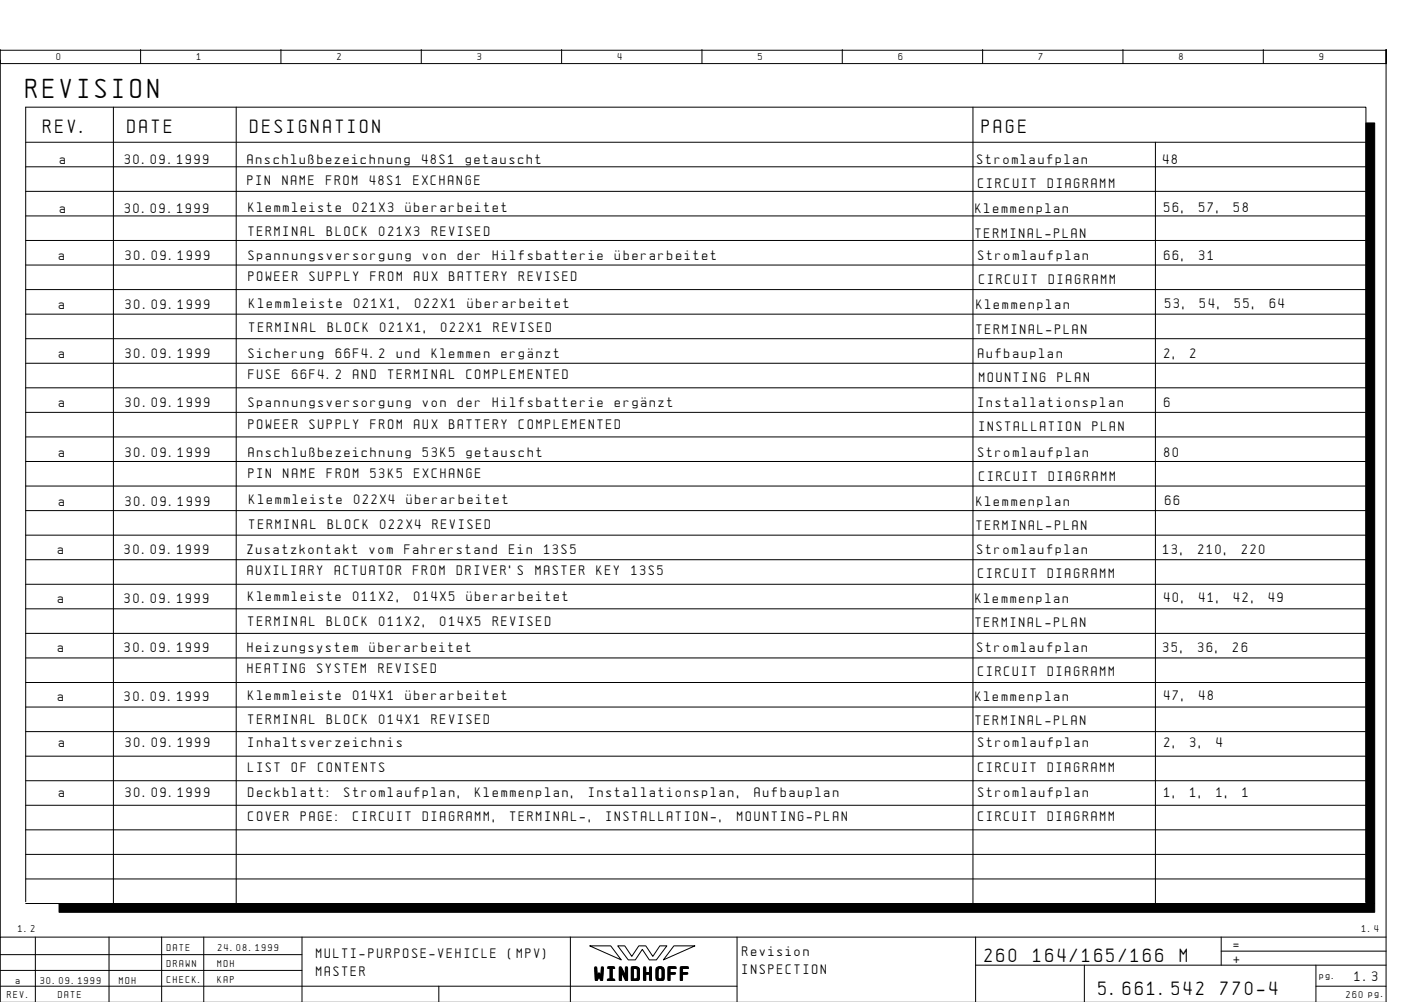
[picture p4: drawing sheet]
<svg xmlns="http://www.w3.org/2000/svg" width="399mm" height="286mm" viewBox="0 0 399 286" stroke-linecap="round" stroke-linejoin="round" font-family="sans-serif">
<defs><g id="words">
<text font-size="6.2" x="7.3" y="28">REVISION</text>
<g font-size="4.4">
<text x="12.3" y="38.1">REV.</text>
<text x="36.3" y="38.1">DATE</text>
<text x="71.3" y="38.1">DESIGNATION</text>
<text x="279.8" y="38.1">PAGE</text>
<text x="280.6" y="274.1">260</text>
<text x="294.5" y="274.1">164/165/166</text>
<text x="336.3" y="274.1">M</text>
<text x="169.5" y="279.3">WINDHOFF</text>
<text x="313.1" y="283.6">5.661.542</text>
<text x="347.9" y="283.6">770-4</text>
</g>
<g font-size="3.1">
<text x="17.1" y="46.8">a</text>
<text x="35.6" y="46.8">30.09.1999</text>
<text x="70.6" y="46.8">Anschlu·bezeichnung</text>
<text x="120.3" y="46.8">48S1</text>
<text x="132.7" y="46.8">getauscht</text>
<text x="278.6" y="46.8">Stromlaufplan</text>
<text x="331.6" y="46.8">48</text>
<text x="70.6" y="52.8">PIN</text>
<text x="80.5" y="52.8">NAME</text>
<text x="92.9" y="52.8">FROM</text>
<text x="105.4" y="52.8">48S1</text>
<text x="117.8" y="52.8">EXCHANGE</text>
<text x="278.8" y="53.7">CIRCUIT</text>
<text x="298.7" y="53.7">DIAGRAMM</text>
<text x="17.1" y="60.8">a</text>
<text x="35.6" y="60.8">30.09.1999</text>
<text x="70.8" y="60.4">Klemmleiste</text>
<text x="100.7" y="60.4">021X3</text>
<text x="115.6" y="60.4">Åberarbeitet</text>
<text x="278.1" y="60.8">Klemmenplan</text>
<text x="331.8" y="60.5">56,</text>
<text x="341.8" y="60.5">57,</text>
<text x="351.7" y="60.5">58</text>
<text x="70.8" y="67.4">TERMINAL</text>
<text x="93.2" y="67.4">BLOCK</text>
<text x="108.1" y="67.4">021X3</text>
<text x="123" y="67.4">REVISED</text>
<text x="278.1" y="67.8">TERMINAL-PLAN</text>
<text x="16.8" y="74.1">a</text>
<text x="35.8" y="74.1">30.09.1999</text>
<text x="70.8" y="74.1">Spannungsversorgung</text>
<text x="120.6" y="74.1">von</text>
<text x="130.5" y="74.1">der</text>
<text x="140.5" y="74.1">Hilfsbatterie</text>
<text x="175.3" y="74.1">Åberarbeitet</text>
<text x="278.8" y="74.1">Stromlaufplan</text>
<text x="331.8" y="74.1">66,</text>
<text x="341.8" y="74.1">31</text>
<text x="70.8" y="80.2">POWEER</text>
<text x="88.2" y="80.2">SUPPLY</text>
<text x="105.6" y="80.2">FROM</text>
<text x="118.1" y="80.2">AUX</text>
<text x="128" y="80.2">BATTERY</text>
<text x="147.9" y="80.2">REVISED</text>
<text x="279" y="81">CIRCUIT</text>
<text x="299" y="81">DIAGRAMM</text>
<text x="16.8" y="88.1">a</text>
<text x="35.8" y="88.1">30.09.1999</text>
<text x="71.1" y="87.7">Klemmleiste</text>
<text x="100.9" y="87.7">021X1,</text>
<text x="118.3" y="87.7">022X1</text>
<text x="133.2" y="87.7">Åberarbeitet</text>
<text x="278.3" y="88.1">Klemmenplan</text>
<text x="332.1" y="87.8">53,</text>
<text x="342" y="87.8">54,</text>
<text x="352" y="87.8">55,</text>
<text x="361.9" y="87.8">64</text>
<text x="71.1" y="94.7">TERMINAL</text>
<text x="93.4" y="94.7">BLOCK</text>
<text x="108.4" y="94.7">021X1,</text>
<text x="125.8" y="94.7">022X1</text>
<text x="140.7" y="94.7">REVISED</text>
<text x="278.3" y="95.1">TERMINAL-PLAN</text>
<text x="16.8" y="102.2">a</text>
<text x="35.8" y="102.2">30.09.1999</text>
<text x="70.8" y="102.2">Sicherung</text>
<text x="95.7" y="102.2">66F4.2</text>
<text x="113.1" y="102.2">und</text>
<text x="123" y="102.2">Klemmen</text>
<text x="142.9" y="102.2">ergÑnzt</text>
<text x="278.8" y="102.2">Aufbauplan</text>
<text x="331.8" y="102.2">2,</text>
<text x="339.3" y="102.2">2</text>
<text x="70.8" y="108.1">FUSE</text>
<text x="83.2" y="108.1">66F4.2</text>
<text x="100.7" y="108.1">AND</text>
<text x="110.6" y="108.1">TERMINAL</text>
<text x="133" y="108.1">COMPLEMENTED</text>
<text x="279" y="109">MOUNTING</text>
<text x="301.4" y="109">PLAN</text>
<text x="16.8" y="116.1">a</text>
<text x="35.8" y="116.1">30.09.1999</text>
<text x="70.8" y="116.1">Spannungsversorgung</text>
<text x="120.6" y="116.1">von</text>
<text x="130.5" y="116.1">der</text>
<text x="140.5" y="116.1">Hilfsbatterie</text>
<text x="175.3" y="116.1">ergÑnzt</text>
<text x="278.8" y="116.1">Installationsplan</text>
<text x="331.8" y="116.1">6</text>
<text x="70.8" y="122.2">POWEER</text>
<text x="88.2" y="122.2">SUPPLY</text>
<text x="105.6" y="122.2">FROM</text>
<text x="118.1" y="122.2">AUX</text>
<text x="128" y="122.2">BATTERY</text>
<text x="147.9" y="122.2">COMPLEMENTED</text>
<text x="279" y="123">INSTALLATION</text>
<text x="311.4" y="123">PLAN</text>
<text x="16.8" y="130.1">a</text>
<text x="35.8" y="130.1">30.09.1999</text>
<text x="70.8" y="130.1">Anschlu·bezeichnung</text>
<text x="120.6" y="130.1">53K5</text>
<text x="133" y="130.1">getauscht</text>
<text x="278.8" y="130.1">Stromlaufplan</text>
<text x="331.8" y="130.1">80</text>
<text x="70.8" y="136.1">PIN</text>
<text x="80.8" y="136.1">NAME</text>
<text x="93.2" y="136.1">FROM</text>
<text x="105.6" y="136.1">53K5</text>
<text x="118.1" y="136.1">EXCHANGE</text>
<text x="279" y="137">CIRCUIT</text>
<text x="299" y="137">DIAGRAMM</text>
<text x="71.1" y="143.7">Klemmleiste</text>
<text x="100.9" y="143.7">022X4</text>
<text x="115.8" y="143.7">Åberarbeitet</text>
<text x="332.1" y="143.9">66</text>
<text x="16.8" y="144.2">a</text>
<text x="35.8" y="144.2">30.09.1999</text>
<text x="278.3" y="144.1">Klemmenplan</text>
<text x="71.1" y="150.7">TERMINAL</text>
<text x="93.4" y="150.7">BLOCK</text>
<text x="108.4" y="150.7">022X4</text>
<text x="123.3" y="150.7">REVISED</text>
<text x="278.3" y="151.1">TERMINAL-PLAN</text>
<text x="16.5" y="157.8">a</text>
<text x="35.5" y="157.8">30.09.1999</text>
<text x="70.5" y="157.8">Zusatzkontakt</text>
<text x="105.4" y="157.8">vom</text>
<text x="115.3" y="157.8">Fahrerstand</text>
<text x="145.2" y="157.8">Ein</text>
<text x="155.1" y="157.8">13S5</text>
<text x="278.5" y="157.8">Stromlaufplan</text>
<text x="331.5" y="157.8">13,</text>
<text x="341.5" y="157.8">210,</text>
<text x="353.9" y="157.8">220</text>
<text x="70.5" y="163.8">AUXILIARY</text>
<text x="95.4" y="163.8">ACTUATOR</text>
<text x="117.8" y="163.8">FROM</text>
<text x="130.2" y="163.8">DRIVER'S</text>
<text x="152.6" y="163.8">MASTER</text>
<text x="170" y="163.8">KEY</text>
<text x="180" y="163.8">13S5</text>
<text x="278.8" y="164.7">CIRCUIT</text>
<text x="298.7" y="164.7">DIAGRAMM</text>
<text x="16.5" y="171.8">a</text>
<text x="35.5" y="171.8">30.09.1999</text>
<text x="70.8" y="171.4">Klemmleiste</text>
<text x="100.6" y="171.4">011X2,</text>
<text x="118" y="171.4">014X5</text>
<text x="133" y="171.4">Åberarbeitet</text>
<text x="278.1" y="171.8">Klemmenplan</text>
<text x="331.8" y="171.5">40,</text>
<text x="341.8" y="171.5">41,</text>
<text x="351.7" y="171.5">42,</text>
<text x="361.7" y="171.5">49</text>
<text x="70.8" y="178.4">TERMINAL</text>
<text x="93.2" y="178.4">BLOCK</text>
<text x="108.1" y="178.4">011X2,</text>
<text x="125.5" y="178.4">014X5</text>
<text x="140.4" y="178.4">REVISED</text>
<text x="278.1" y="178.8">TERMINAL-PLAN</text>
<text x="16.5" y="185.8">a</text>
<text x="35.5" y="185.8">30.09.1999</text>
<text x="70.5" y="185.8">Heizungsystem</text>
<text x="105.4" y="185.8">Åberarbeitet</text>
<text x="278.5" y="185.8">Stromlaufplan</text>
<text x="331.5" y="185.8">35,</text>
<text x="341.5" y="185.8">36,</text>
<text x="351.4" y="185.8">26</text>
<text x="70.5" y="191.8">HEATING</text>
<text x="90.4" y="191.8">SYSTEM</text>
<text x="107.8" y="191.8">REVISED</text>
<text x="278.8" y="192.7">CIRCUIT</text>
<text x="298.7" y="192.7">DIAGRAMM</text>
<text x="16.5" y="199.8">a</text>
<text x="35.5" y="199.8">30.09.1999</text>
<text x="70.8" y="199.4">Klemmleiste</text>
<text x="100.6" y="199.4">014X1</text>
<text x="115.6" y="199.4">Åberarbeitet</text>
<text x="278.1" y="199.8">Klemmenplan</text>
<text x="331.8" y="199.5">47,</text>
<text x="341.8" y="199.5">48</text>
<text x="70.8" y="206.4">TERMINAL</text>
<text x="93.2" y="206.4">BLOCK</text>
<text x="108.1" y="206.4">014X1</text>
<text x="123" y="206.4">REVISED</text>
<text x="278.1" y="206.8">TERMINAL-PLAN</text>
<text x="16.8" y="213.1">a</text>
<text x="35.8" y="213.1">30.09.1999</text>
<text x="70.8" y="213.1">Inhaltsverzeichnis</text>
<text x="278.8" y="213.1">Stromlaufplan</text>
<text x="331.8" y="213.1">2,</text>
<text x="339.2" y="213.1">3,</text>
<text x="346.7" y="213.1">4</text>
<text x="70.8" y="220.1">LIST</text>
<text x="83.2" y="220.1">OF</text>
<text x="90.7" y="220.1">CONTENTS</text>
<text x="278.8" y="220.1">CIRCUIT</text>
<text x="298.7" y="220.1">DIAGRAMM</text>
<text x="16.8" y="227">a</text>
<text x="35.8" y="227">30.09.1999</text>
<text x="70.8" y="227">Deckblatt:</text>
<text x="98.1" y="227">Stromlaufplan,</text>
<text x="135.5" y="227">Klemmenplan,</text>
<text x="167.8" y="227">Installationsplan,</text>
<text x="215.1" y="227">Aufbauplan</text>
<text x="278.8" y="227">Stromlaufplan</text>
<text x="331.8" y="227">1,</text>
<text x="339.2" y="227">1,</text>
<text x="346.7" y="227">1,</text>
<text x="354.2" y="227">1</text>
<text x="70.8" y="234">COVER</text>
<text x="85.7" y="234">PAGE:</text>
<text x="100.6" y="234">CIRCUIT</text>
<text x="120.5" y="234">DIAGRAMM,</text>
<text x="145.4" y="234">TERMINAL-,</text>
<text x="172.8" y="234">INSTALLATION-,</text>
<text x="210.1" y="234">MOUNTING-PLAN</text>
<text x="278.8" y="234">CIRCUIT</text>
<text x="298.7" y="234">DIAGRAMM</text>
<text x="90.1" y="273.1">MULTI-PURPOSE-VEHICLE</text>
<text x="144.8" y="273.1">(MPV)</text>
<text x="211.6" y="272.6">Revision</text>
<text x="351.6" y="270.6">=</text>
<text x="351.6" y="274.6">+</text>
<text x="90.1" y="278.1">MASTER</text>
<text x="211.6" y="277.6">INSPECTION</text>
<text x="386.1" y="279.6">1.3</text>
</g>
<g font-size="2.3">
<text x="16.1" y="17.1">0</text>
<text x="56.1" y="17.1">1</text>
<text x="96.1" y="17.1">2</text>
<text x="136.1" y="17.1">3</text>
<text x="176.1" y="17.1">4</text>
<text x="216.1" y="17.1">5</text>
<text x="256.1" y="17.1">6</text>
<text x="296.1" y="17.1">7</text>
<text x="336.1" y="17.1">8</text>
<text x="376.1" y="17.1">9</text>
<text x="5.2" y="265.6">1.2</text>
<text x="388.2" y="265.6">1.4</text>
<text x="47.6" y="271.1">DATE</text>
<text x="47.6" y="275.6">DRAWN</text>
<text x="62" y="275.6">MOH</text>
<text x="62.1" y="271.1">24.08.1999</text>
<text x="4.5" y="280.5">a</text>
<text x="11.5" y="280.5">30.09.1999</text>
<text x="34" y="280.5">MOH</text>
<text x="47.6" y="280.1">CHECK.</text>
<text x="62" y="280.1">KAP</text>
<text x="376.1" y="279.1">pg.</text>
<text x="2.1" y="284.6">REV.</text>
<text x="16.6" y="284.6">DATE</text>
<text x="383.7" y="284.6">260 pg.</text>
</g>
</g></defs>
<g fill="none" stroke="#000" stroke-width=".29">
<path d="M.1 14.1v4h395v-4v271.6M.1 17.1v250M.1 14.3h395M40.1 14.1v4M80.1 14.1v4M120.1 14.1v4M160.1 14.1v4M200.1 14.1v4M240.1 14.1v4M280.1 14.1v4M320.1 14.1v4M360.1 14.1v4"/>
<path d="M32.3 30.6v226.9M67.3 30.6v226.9M277.3 30.6v226.9M7.3 40.5h382M7.3 47.6h382M7.3 54.5h382M329.3 40.5v217M7.3 61.6h382M7.3 68.5h382M7.3 75.6h382M7.3 82.5h382M7.3 89.6h382"/>
<path d="M7.3 96.5h382M7.3 103.6h382M7.3 110.5h382M7.3 117.6h382M7.3 124.5h382M7.3 131.6h382M7.3 138.6h382M7.3 145.6h382M7.3 152.6h382M7.3 159.5h382M7.3 166.6h382M7.3 173.5h382"/>
<path d="M7.3 180.6h382M7.3 187.5h382M7.3 194.6h382M7.3 201.5h382M7.3 208.6h382M7.3 215.5h382M7.3 222.6h382M7.3 229.5h382M7.3 236.6h382M7.3 257.5h382M7.3 243.5h382M7.3 250.6h382"/>
<path d="M389.3 257v-226.5h-382v226.6M10.1 267.1v18.5M31.1 267.1v18.5M46.1 267.1v18.6M58.1 267.1v18.6M86.1 272.1h-86M86.1 276.6h-86M86.1 267.1v18.6M162.6 267.1v18.6M168.1 269.6h6l3 4zM176.1 269.6h2l2 3 2-3h2l2 3 2-3h2l-3 4h-2l-2-3-2 3h-2zM192.1 269.6h6l-9 4z"/>
<path d="M210.1 267.1v18.6M278.1 275.1h117M278.1 267.1v18.6M309.1 275.1v10.6M348.1 271.1h47M348.1 267.1v8M375.1 275.1v10.6M395.1 267.1h-395v18.6M125.1 281.1v4.6M210.1 281.1h-210M375.1 281.1h20"/>
</g>
<path d="M389.3 35h2.5v222.5h-2.5zM16.8 257.5h375v2.6h-375z" fill="#000" stroke="#000" stroke-width=".29"/>
<use href="#words"/>
</svg>
